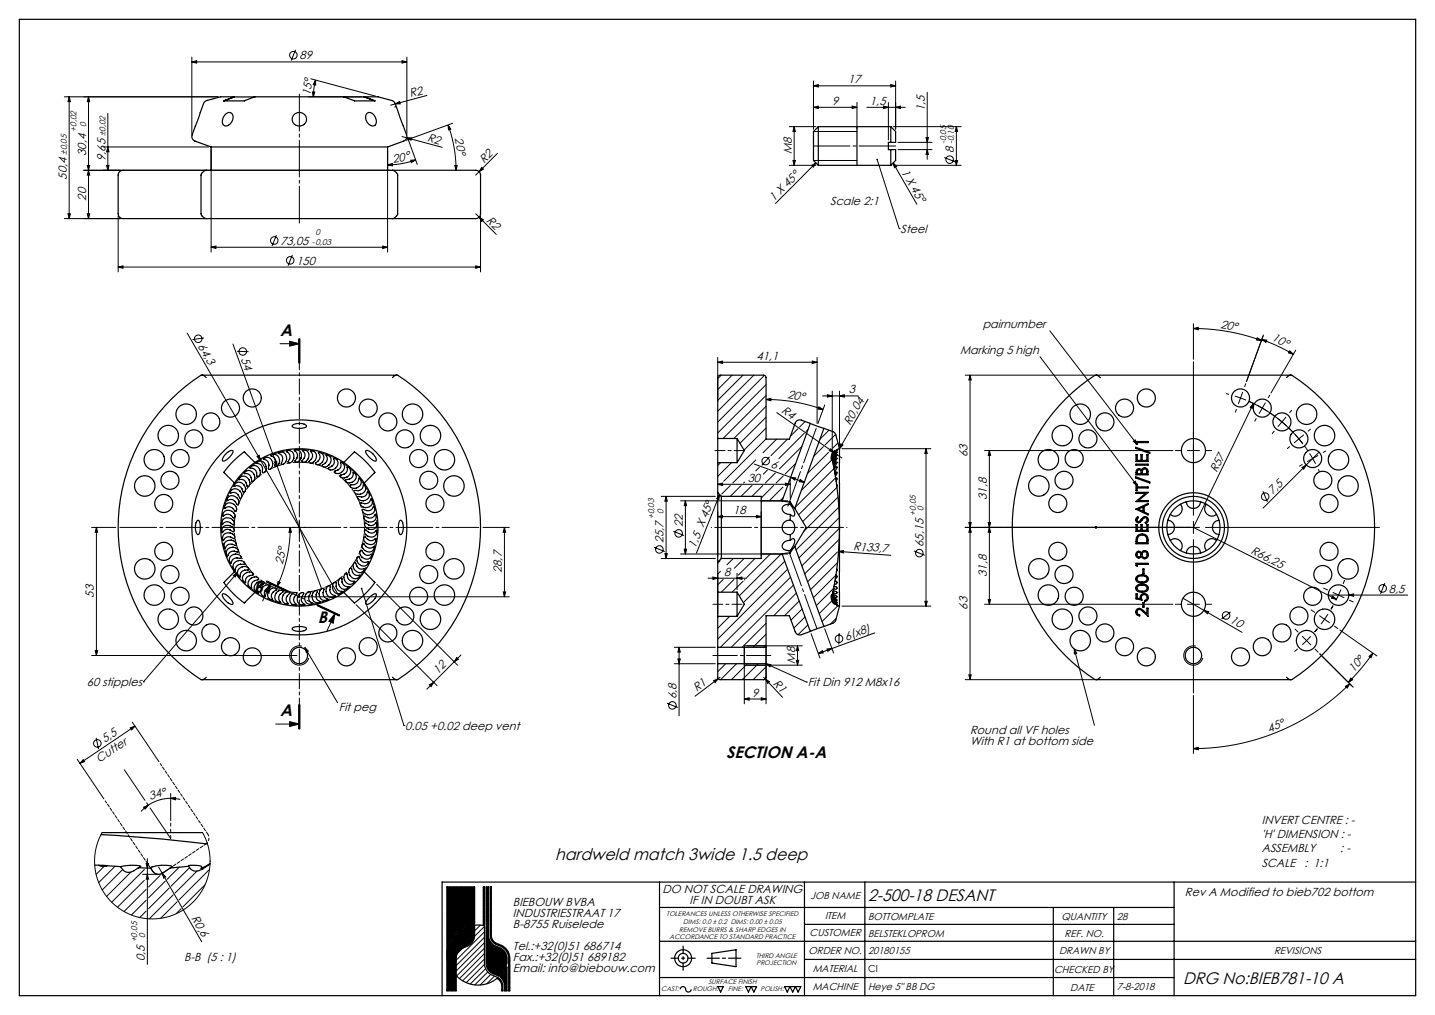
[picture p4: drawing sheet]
<svg xmlns="http://www.w3.org/2000/svg" width="594mm" height="420mm" viewBox="0 0 594 420" stroke-linecap="round" stroke-linejoin="round" font-family="sans-serif">
<defs><g id="words">
<g font-size="6.9">
<text x="115.9" y="139">A</text>
<text x="104.9" y="245.5">B</text>
<text x="131.5" y="257.9">B</text>
<text x="115.9" y="296.4">A</text>
<text x="300.6" y="313.5">SECTION A-A</text>
<text x="229.8" y="356">hardweld match 3wide 1.5 deep</text>
<text x="359.3" y="372.7">2-500-18 DESANT</text>
<text x="489.8" y="407.3">DRG No:BIEB781-10 A</text>
</g>
<g font-size="4.8">
<text x="124" y="24.6">89</text>
<text x="351.1" y="34.5">17</text>
<text x="128.5" y="39.9" transform="rotate(-83 128.5 39.9)">15°</text>
<text x="170" y="40.3" transform="rotate(-15 170 40.3)">R2</text>
<text x="344.4" y="43.4">9</text>
<text x="360.1" y="43.4">1,5</text>
<text x="382.8" y="46" transform="rotate(-90 382.8 46)">1,5</text>
<text x="176.6" y="58.3" transform="rotate(15 176.6 58.3)">R2</text>
<text x="188.3" y="57.3" transform="rotate(80 188.3 57.3)">20°</text>
<text x="35.6" y="64.5" transform="rotate(-90 35.6 64.5)">30,4</text>
<text x="327.7" y="63.8" transform="rotate(-90 327.7 63.8)">M8</text>
<text x="394.8" y="63.5" transform="rotate(-90 394.8 63.5)">8</text>
<text x="43.6" y="66.7" transform="rotate(-90 43.6 66.7)">9,65</text>
<text x="162.7" y="67.3" transform="rotate(-10 162.7 67.3)">20°</text>
<text x="200.4" y="67.7" transform="rotate(-45 200.4 67.7)">R2</text>
<text x="372.9" y="71" transform="rotate(60 372.9 71)">1 X 45°</text>
<text x="27.6" y="74.4" transform="rotate(-90 27.6 74.4)">50,4</text>
<text x="35.6" y="83" transform="rotate(-90 35.6 83)">20</text>
<text x="320.3" y="83.5" transform="rotate(-45 320.3 83.5)">1 X 45°</text>
<text x="343.6" y="84.8">Scale 2:1</text>
<text x="201.2" y="91.5" transform="rotate(45 201.2 91.5)">R2</text>
<text x="116.1" y="101.3">73,05</text>
<text x="372.7" y="96.3">Steel</text>
<text x="122.7" y="109.5">150</text>
<text x="406.8" y="135.8">pairnumber</text>
<text x="505" y="135.6" transform="rotate(10 505 135.6)">20°</text>
<text x="81.8" y="143.3" transform="rotate(60 81.8 143.3)">64,3</text>
<text x="526.2" y="140.9" transform="rotate(25 526.2 140.9)">10°</text>
<text x="99.7" y="148.4" transform="rotate(70 99.7 148.4)">54</text>
<text x="313.1" y="148.9">41,1</text>
<text x="397.4" y="146.6">Marking 5 high</text>
<text x="325.8" y="164.7" transform="rotate(10 325.8 164.7)">20°</text>
<text x="351.4" y="162.8">3</text>
<text x="323.2" y="170.7" transform="rotate(35 323.2 170.7)">R4</text>
<text x="351.9" y="176.1" transform="rotate(-60 351.9 176.1)">R0,04</text>
<text x="400.5" y="189.3" transform="rotate(-90 400.5 189.3)">63</text>
<text x="318.8" y="193.3" transform="rotate(20 318.8 193.3)">6</text>
<text x="503.7" y="195.9" transform="rotate(-64 503.7 195.9)">R57</text>
<text x="309.5" y="199.4">30</text>
<text x="408.5" y="206.9" transform="rotate(-90 408.5 206.9)">31,8</text>
<text x="526.7" y="204.9" transform="rotate(-45 526.7 204.9)">7,5</text>
<text x="303.5" y="212.8">18</text>
<text x="282.7" y="218.2" transform="rotate(-90 282.7 218.2)">22</text>
<text x="274.7" y="224.8" transform="rotate(-90 274.7 224.8)">25,7</text>
<text x="287.9" y="227" transform="rotate(-68 287.9 227)">1,5 X 45°</text>
<text x="353.1" y="227.6" transform="rotate(4 353.1 227.6)">R133,7</text>
<text x="382.2" y="226.3" transform="rotate(-90 382.2 226.3)">65,15</text>
<text x="117" y="234" transform="rotate(-78 117 234)">25°</text>
<text x="517.5" y="228.9" transform="rotate(27 517.5 228.9)">R66,25</text>
<text x="207.8" y="237.1" transform="rotate(-90 207.8 237.1)">28,7</text>
<text x="299.8" y="238.2">8</text>
<text x="408.5" y="238.7" transform="rotate(-90 408.5 238.7)">31,8</text>
<text x="574.9" y="245.2">8,5</text>
<text x="38.9" y="247.3" transform="rotate(-90 38.9 247.3)">53</text>
<text x="400.5" y="252.3" transform="rotate(-90 400.5 252.3)">63</text>
<text x="508.8" y="257.5" transform="rotate(30 508.8 257.5)">10</text>
<text x="350.3" y="265.1" transform="rotate(-20 350.3 265.1)">6(x8)</text>
<text x="329.1" y="274.7" transform="rotate(-90 329.1 274.7)">M8</text>
<text x="181.2" y="279.2" transform="rotate(-45 181.2 279.2)">12</text>
<text x="560.4" y="278.6" transform="rotate(-50 560.4 278.6)">10°</text>
<text x="35.9" y="283.9">60 stipples</text>
<text x="288.4" y="286.4" transform="rotate(-37 288.4 286.4)">R1</text>
<text x="319.8" y="282.9" transform="rotate(47 319.8 282.9)">R1</text>
<text x="334.4" y="283.9">Fit Din 912 M8x16</text>
<text x="280.1" y="289.3" transform="rotate(-90 280.1 289.3)">6,8</text>
<text x="311.3" y="288.2">9</text>
<text x="140.3" y="294.2">Fit peg</text>
<text x="167.7" y="302">0.05 +0.02 deep vent</text>
<text x="401.5" y="303.6">Round all VF holes</text>
<text x="525.4" y="303.2" transform="rotate(-23 525.4 303.2)">45°</text>
<text x="43.4" y="307.6" transform="rotate(-34 43.4 307.6)">5,5</text>
<text x="401.5" y="308.2">With R1 at bottom side</text>
<text x="41.1" y="315.9" transform="rotate(-34 41.1 315.9)">Cutter</text>
<text x="62.1" y="331.1" transform="rotate(-17 62.1 331.1)">34°</text>
<text x="522.3" y="340.9">INVERT CENTRE : -</text>
<text x="522.3" y="346.7">'H' DIMENSION : -</text>
<text x="522.3" y="352.4">ASSEMBLY</text>
<text x="554.8" y="352.4">: -</text>
<text x="522.3" y="358.6">SCALE</text>
<text x="540" y="358.6">: 1:1</text>
<text x="274.2" y="369.6">DO NOT SCALE DRAWING</text>
<text x="490.5" y="370.9">Rev A Modified to bieb702 bottom</text>
<text x="212.3" y="374.9">BIEBOUW BVBA</text>
<text x="285.5" y="374.1">IF IN DOUBT ASK</text>
<text x="79.1" y="380" transform="rotate(60 79.1 380)">R0,6</text>
<text x="212.3" y="379.5">INDUSTRIESTRAAT 17</text>
<text x="212.3" y="384">B-8755 Ruiselede</text>
<text x="212.3" y="393">Tel.:+32(0)51 686714</text>
<text x="60" y="397.7" transform="rotate(-90 60 397.7)">0,5</text>
<text x="76.3" y="397.6">B-B (5 : 1)</text>
<text x="212.3" y="397.6">Fax.:+32(0)51 689182</text>
<text x="212.3" y="402.1">Email: info@biebouw.com</text>
</g>
<g font-size="4.1">
<text x="335.4" y="372">JOB NAME</text>
<text x="341.5" y="380.4">ITEM</text>
<text x="359.3" y="380.7">BOTTOMPLATE</text>
<text x="439.4" y="380.8">QUANTITY</text>
<text x="462.4" y="380.8">28</text>
<text x="335.1" y="387.3">CUSTOMER</text>
<text x="359.3" y="387.6">BELSTEKLOPROM</text>
<text x="440.7" y="387.6">REF. NO.</text>
<text x="334.7" y="394.8">ORDER NO.</text>
<text x="359.3" y="394.7">20180155</text>
<text x="438.4" y="394.7">DRAWN BY</text>
<text x="527.4" y="394.7">REVISIONS</text>
<text x="336.4" y="402.4">MATERIAL</text>
<text x="436.3" y="402.6">CHECKED BY</text>
<text x="336.4" y="409.9">MACHINE</text>
<text x="359.3" y="409.8">Heye 5&quot; BB DG</text>
<text x="443" y="409.9">DATE</text>
<text x="462.3" y="409.9">7-8-2018</text>
</g>
<text font-size="4" x="359.3" y="402.4">CI</text>
<g font-size="3.5">
<text x="35.6" y="52.5" transform="rotate(-90 35.6 52.5)">0</text>
<text x="31.7" y="54.5" transform="rotate(-90 31.7 54.5)">+0,02</text>
<text x="43.6" y="56.4" transform="rotate(-90 43.6 56.4)">±0,02</text>
<text x="391.6" y="59.6" transform="rotate(-90 391.6 59.6)">-0,05</text>
<text x="394.9" y="59.6" transform="rotate(-90 394.9 59.6)">-0,10</text>
<text x="27.6" y="64.1" transform="rotate(-90 27.6 64.1)">±0,05</text>
<text x="129" y="101.3">-0,03</text>
<text x="130.6" y="97.4">0</text>
<text x="270.8" y="214.9" transform="rotate(-90 270.8 214.9)">+0,03</text>
<text x="274.7" y="212.9" transform="rotate(-90 274.7 212.9)">0</text>
<text x="379.1" y="213.4" transform="rotate(-90 379.1 213.4)">+0,05</text>
<text x="382.3" y="211.4" transform="rotate(-90 382.3 211.4)">0</text>
<text x="56.8" y="390" transform="rotate(-90 56.8 390)">+0,05</text>
<text x="60" y="388" transform="rotate(-90 60 388)">0</text>
</g>
<g font-size="2.8">
<text x="276" y="379.1">TOLERANCES UNLESS OTHERWISE SPECIFIED</text>
<text x="282.8" y="382.1">DIMS: 0.0 ± 0.2 DIMS: 0.00 ± 0.05</text>
<text x="277.2" y="388.5">ACCORDANCE TO STANDARD PRACTICE</text>
<text x="281.2" y="385.5">REMOVE BURRS &amp; SHARP EDGES IN</text>
<text x="313" y="396.5">THIRD ANGLE</text>
<text x="313.2" y="399.5">PROJECTION</text>
<text x="293.3" y="407.4">SURFACE FINISH</text>
<text x="273.7" y="410.3">CAST:</text>
<text x="286.8" y="410.3">ROUGH:</text>
<text x="301.5" y="410.3">FINE:</text>
<text x="314.8" y="410.3">POLISH:</text>
</g>
</g></defs>
<g fill="none" stroke="#000" stroke-width=".41">
<path d="M79.4 25.6l2-.5v1zM79.4 23.6v31.9M79.4 25.6h89M122.3 20.6l-1.7 4.5M128.7 32.6l26.8 7.2M129.3 38l1 .1-.6 2zM130.6 33.1l.1 2.1-1-.2zM130.6 33.1l-.7 3.9-.2 3.1M166.4 25.1l2 .5-2 .5zM168.4 23.6v31.9M176.7 39.5l-15 4M336.7 35.5l2-.5v1z"/>
<path d="M336.7 33.5v19.9M336.7 35.5h34M368.7 35l2 .5-2 .5zM370.7 33.5v19.9M383.8 38.2v27.7M26.6 40.1h63.7M28.6 40.1l.5 2h-1zM28.6 40.1v50.4M36.6 40.1l.5 2h-1zM36.6 40.1v50.4M44.6 46.9v23.6M127.7 40.1h22.1"/>
<path d="M163.6 43l1.8-1 .3 1zM163.7 43.8l-.3 .7M166.4 56.5l16.7 4.5M168.3 57l2.1 .1-.3 .9zM168.6 56.8l4.1 11.2M185.5 51.7l1.1 1.7-1 .4zM185.5 51.7a54.8 54.8 0 0 1 3.3 18.8M187.4 51l-19.4 7M326.7 52.4h11M328.7 52.4v16M328.7 52.4l.5 2h-1zM336.7 54.4h18"/>
<path d="M336.7 44.4l2-.5v1zM336.7 44.4h18M352.7 43.9l2 .5-2 .5zM354.7 42.4v11M358.8 44.4h15.9M365.7 43.9l2 .5-2 .5zM367.7 42.4v15.5M369.7 52.4h28.2M370.7 44.4l2-.5v1zM371.7 58.9h14.1M383.3 56.9h1l-.5 2zM395.9 52.4v16"/>
<path d="M395.9 52.4l.5 2h-1zM34.6 70.5h126.8M36.1 68.5h1l-.5 2zM36.6 70.5l.5 2h-1zM42.6 60.8h43.8M44.1 68.5h1l-.5 2zM44.6 60.8l.5 2h-1zM87.4 61.8v42.5M160.4 61.8v42.5M160.4 68.2l2-.5 .1 1zM170 66.3l2.1-.1-1.8 1.1zM172.1 66.2l-5.8 1.5-5.9 .5"/>
<path d="M188.2 68.5h1l-.4 2zM199.4 69.3l.7 .7-1.8 1zM205.9 63.5l-9 9M326.7 68.4h11M328.2 66.4h1l-.5 2zM336 68.5l1.7-1.1-1 1.8zM336.7 66.4h18M337.7 67.4l-16.7 16.8M363.1 66l9.1 28.6M369.7 67.4l1.4 1.5-.8 .5zM369.7 67.4l9.8 17.1M369.7 68.4h28.2"/>
<path d="M371.7 61.9h14.1M383.8 61.9l.5 2h-1zM390.9 65.2l4.4 1.8M395.4 66.4h1l-.5 2zM26.6 90.5h23.3M28.1 88.5h1l-.5 2zM36.1 88.5h1l-.5 2zM48.9 89.5v23M114.4 97.3l-1.8 4.5M196.9 88.5l8.5 8.5M198.3 89.9l1.8 1-.7 .7zM198.9 89.5v23"/>
<path d="M372.2 94.6h.1M48.9 110.5l2-.5v1zM48.9 110.5h150M87.4 102.3l2-.5v1zM87.4 102.3h73M121 105.5l-1.8 4.5M158.4 101.8l2 .5-2 .5zM196.9 110l2 .5-2 .5zM77.5 137.8l62.5 108.3M84.4 139.8l-4.7 .7M434.6 136.9l36.1 47M494 133.9v14.8"/>
<path d="M494 135.9l2-.4v1zM494 135.9a82.3 82.3 0 0 1 28.2 5M520.4 139.8l1.8 1.1-2.1-.2zM523 138.6l-7 19.3M96.4 142.4l36.7 101.2M98.1 145.4l4.8 .1M115.9 142.2h8M119.9 141.2l4 1-4 1zM123.7 140.2v10zM123.9 140.2v10M124.2 140.2v10M297.1 149.9l2-.5v1z"/>
<path d="M297.1 147.9v18.2M297.1 149.9h41.1M298.6 155.2l-1.5 1.5M303.1 155.2l-6 6M307.5 155.2l-10.4 10.5M312 155.2l-14.9 15M316.5 155.3l-19.4 19.4M317.1 159.2l-20 20M336.2 149.4l2 .5-2 .5zM338.2 147.9v27.3M399.5 155.2h53.3M401.5 155.2v126"/>
<path d="M401.5 155.2l.5 2h-1zM430.5 147.6l40.2 53.4M494 149.7v63.5M515.6 158.8l-.4 1.2M522.3 140.5l2 .2-.3 1zM522.3 140.5l6.1 2.5 7 3.6M533.9 145.2l1.5 1.4-2-.6zM536.4 144.9l-10.3 17.7M317.1 163.6l-17.8 17.8M317.1 168.1l-13.3 13.3M317.1 172.6l-10.8 10.8M317.1 177.1l-9.1 9.1"/>
<path d="M317.1 165.3l2-.5v1zM317.1 165.3a69 69 0 0 1 23.6 4.2M321.5 170.7l27 18.8M330.3 177.4l-3.1 3.1M332.9 179.3l-10.5 10.5M333.3 174.4l-2.3 2.3M334.5 177.7l-.9 .9M339 168.3l1.7 1.2-2.1-.2zM340.5 163.8h14.7M341.4 167.6l-2.8 7.7M342.5 163.3l2 .5-2 .5zM343.1 178l-3.7 3.7"/>
<path d="M344.5 161.8v26.7M345.9 179.7l-4.3 4.4M347.5 163.8l2-.5v1zM347.5 161.8v22.9M359.3 165.2l-11.8 20.4M507.5 162.9l1.2 .3M511.1 163.9l4.7 1.7M511.8 169.4l-.4 1.2M514.4 162.3l-1.8 4.7M516.9 166.1l1.2 .5M517 166.1a57 57 0 0 1 22.4 17.6M518.1 166.6l1.1 .5"/>
<path d="M518.9 166.9l-.5 2.1-.9-.5zM518.9 166.9l-24.9 51.3 59.2 29.8M520 173.2l-.6 1.1M520.3 167.7l4.3 2.5M523.8 166.7l-2.5 4.3M525.6 163.5l-.6 1M525.6 170.8l1.1 .7M526.7 171.6l1 .7M527.4 178.4l-.8 1M528.7 173l3.8 3.2M532.2 172.7l-3.2 3.8M533.4 177l.9 .9"/>
<path d="M534.3 178l.9 .9M534.7 169.8l-.8 .9M536 179.7l3.2 3.9M539.6 180l-3.8 3.2M542.5 177.6l-1 .8M106.4 188.9l.9-.5 .5 2zM113.6 191.2l.9-.4 .2 2.1zM298.3 191.4l-1.2 1.2M302.8 191.4l-5.7 5.7M308.2 199.5l-.4 .4M308.2 195l-4.9 4.9M312.2 192l20.7 7.6"/>
<path d="M312.8 190.4l-4.4 4.4M314.4 193.3l-1.6 1.5M317.1 181.6l-17.5 17.5M317.6 194.5l-1.6 1.7M318.5 189l-3.2 3.6M320.9 195.7l-4.1 4.2M321.5 181.7l-5.7 5.7M324.2 196.9l-2.9 3M325.1 199.9l2 .5-2 .5zM326 181.7l-6.9 6.9M326.8 198.8l-.3 .3M327.1 198.4v7.8"/>
<path d="M327.3 197.5l2 .2-.3 1zM329.4 191.8l-4.4 4.3M331.2 198.4l1.7 1.2-2-.3zM331.9 184.7l-9.3 9.3M340.8 184.8l-4 4M342.9 187.2l-8.6 8.7M343.9 185.7l1.3 1.6-1.9-.8zM344.3 190.4l-12.6 12.5M345.2 187.3l-.7 1.7M345.3 193.9l-16.2 16.1M345.9 197.7l-15.3 15.3M346.9 183.3l-2.2 2.1"/>
<path d="M347.5 185.6v.1M348.1 183.7l.8 .5-1.4 1.4zM348.5 185.7h36.8M383.3 185.7v65.1M383.3 185.7l.5 2h-1zM407.5 186.4h78M409.5 186.4v63.6M409.5 186.4l.5 2h-1zM469.1 182.6l.8-.6 .8 1.9zM469.1 199.7l.8-.6 .8 1.9zM486.5 186.4h2.5M491.5 186.4h5"/>
<path d="M499 186.4h2.5M533.8 184.8l-.9 .8M538.9 193.5l1.8-1.1-1 1.8zM539 192.2l-1 .7M540 184.5l1.4 2.1M542.1 187.6l2.5 4.3M545.5 188.5l-4.3 2.5M545.7 194.2l.5 1.1M546 187.1l-23.2 23.2M548.8 186.6l-1.1 .6M37.9 218.2h10M39.9 218.2l.5 2h-1z"/>
<path d="M39.9 218.2v53M120.1 218.2l.5 2.1-1-.1zM120.1 218.2a57.8 57.8 0 0 1-5.4 24.5M121.4 218.2h5M123.9 215.7v5M199.9 218.2h10.9M208.8 218.2l.5 2h-1zM208.8 218.2v28.7M273.7 205.4h22.4M275.7 205.4l.5 2h-1zM275.7 205.4v25.7M278.7 219.8l4.5 1.8"/>
<path d="M281.7 207.2h44.4M283.7 207.2l.5 2h-1zM283.7 207.2v22M297.1 213.8l2-.5v1zM297.1 211.8v18.3M297.1 213.8h18M297.1 200.4l2-.5v1zM297.1 200.4h30M297.8 204.6l-.2 2.1-.9-.4zM297.8 204.6l-9.5 24.3M302.3 200.9l-3.6 3.6M306.8 200.9l-4.5 4.5"/>
<path d="M311.3 200.9l-4.5 4.5M313.1 213.3l2 .5-2 .5zM315.1 211.8v18.3M315.8 200.9l-4.5 4.5M320.3 200.9l-5.2 5.2M324.1 201.6l-5.7 5.6M324.2 205.9l-1.3 1.3M346.5 201.6l-14.2 14.2M346.9 205.7l-14.2 14.1M347.2 209.8l-17.7 17.8M347.4 214.1l-16.7 16.8M347.5 218.6l-15.6 15.5"/>
<path d="M401 216.2h1l-.5 2zM401.5 218.2l.5 2h-1zM409 216.2h1l-.5 2zM409.5 218.2l.5 2h-1zM453.3 217.9l.7 .7M453.7 217.7v1M454 217.9l-.7 .7M494 215.7v5M496.5 218.2h-97M499 218.2h72M522.8 203.3l1.8 4.4M96.6 238.1l1.7-1.1-1 1.8z"/>
<path d="M98.3 237l-38.9 45.2M270.7 226.5l4.5 1.7M273.7 231.1h22.4M275.2 229.1h1l-.5 2zM281.7 229.2h44.4M283.2 227.2h1l-.5 2zM293.1 239.3h16M295.1 238.8l2 .5-2 .5zM297.1 237.3v16.7M298.1 232l-1 1M298.2 236.4l-1.1 1.1M299.4 239.8l-2.3 2.2"/>
<path d="M303.5 231.1l-2.6 2.6M303.9 239.8l-5.3 5.2M305.1 239.3l2-.5v1zM305.1 237.3v6.7M308 231.1l-4 4.1M308.3 239.8l-.2 .2M312.5 231.1l-6.9 6.9M318.9 229.2l-9.8 9.8M323.3 229.2l-17.3 17.4M324.8 232.2l-17.1 17.2M326 235.5l-28.9 29M327.2 238.8l-29 29"/>
<path d="M346 238l-9.3 9.3M346.6 228.4l-12.3 12.3M346.7 232.8l-11.2 11.2M347.1 228.2l2.1-.4-.1 1zM347.1 228.2l21.6 1.6M347.4 223.1l-14.3 14.3M378.3 228l4.5 1.8M494 223.2v63.6M556.6 240l-.6 1.6M110.2 240.8l9 4.2M110.3 240.6l9.1 4.2M110.4 240.4l9.1 4.2"/>
<path d="M112.1 241.4l-.8 4.1-1.8-.9zM112.1 241.4l-3.4 7.3M115.1 240.6l.9 .4-1.3 1.7zM123.4 246.9h1M123.6 246.6l.7 .7M123.9 246.4v1M124.3 246.6l-.7 .7M124.9 246.9h85.9M131.4 250.7l9 4.2M131.5 250.5l9 4.2M131.6 250.2l9 4.3M138.7 253.8l-.8 4.1-1.8-.9z"/>
<path d="M138.7 253.8l-3.4 7.3M147.4 250.2l33.5 33.5M149.7 243.5l17.5 56.8M155.9 241.7l33.5 33.6M208.3 244.9h1l-.5 2zM297.5 255l-.4 .5M302 255l-4.9 5M307.6 240.5l-4.5 4.5M317.1 257.9l-9.9 9.9M328.4 242.1l-25.7 25.7M329.6 245.4l-9.3 9.4M330.8 248.7l-6 6.1"/>
<path d="M332 252l-4.6 4.6M333.2 255.3l-4.6 4.6M334.4 258.6l-4 4M344.4 248.6l-5.3 5.3M345.1 243.4l-7.2 7.2M346.2 255.8l-2.5 2.5M346.9 250.6l-6.6 6.6M348.5 250.8h36.8M382.8 248.8h1l-.5 2zM407.5 250h78M409 248h1l-.5 2zM486.5 250h2.5"/>
<path d="M489.7 247.5l8.6 5M491.5 250h5M498.3 252.5l2 .6-.5 .9zM498.3 252.5l15.9 9.2M499 250h2.5M509.4 253.2l-3.8 3M542.7 252.4l1.5 1M546.2 254.8l4.1 2.9M547.9 243.4l1.6 .7M549.7 254.2l-2.9 4.1M549.8 246.2h32.9M551.6 246.7l1.6 1.3-2-.5z"/>
<path d="M551.8 250.7l-.9 1.5M551.8 245.2l4.5 2.1M551.9 250.5l-.9 1.5M552.4 259.1l1.4 1M555.1 244l-2.2 4.5M558.3 246.2l2-.5v1zM558.6 248.4l1.6 .7M573.2 241.3l-1.7 4.4M37.9 271.2h85M39.4 269.2h1l-.5 2zM124.9 267.4a4 4 0 0 0-4.9 2.8 4 4 0 0 0 2.9 4.9 4 4 0 0 0 4.9-2.8M126.2 268l1.4 1.4-.8 .5z"/>
<path d="M126.2 268l13.5 22.8M189.1 272.1l.7 .7-1.8 1zM190.8 271l-14.1 14.2M279.1 267.8h17M279.1 274.6h17M280.6 272.6h1l-.5 2zM281.1 267.8v28.4M281.1 267.8l.5 2h-1zM300.4 274.6l-3.3 3.3M304.9 274.6l-6.6 6.6M308.1 268.2v23M309.4 274.6l-6.6 6.6"/>
<path d="M313.9 274.6l-6.6 6.6M317.1 274.6l2 .4-.4 .9zM317.1 274.6l16.7 7.6M317.1 268.2v23M317.1 262.4l-5.4 5.4M317.1 266.9l-.9 .9M317.1 275.9l-5.3 5.3M329.6 273.2h1l-.5 2zM330.1 267.2v8M330.1 267.2l.5 2h-1zM332.1 267.2h-24M332.1 275.2h-24"/>
<path d="M335.7 262.2l3.7 10.1M338.7 270.4l1.7-1.2 .4 1zM341.4 260.2l3.6 10M342.3 268.6l2.1-.3-1.7 1.2zM347.4 261.9l-.2 4.8M362.1 261.9l-23.4 8.5M401 279.2h1l-.5 2zM444.7 268.6l1 1.8-1 .2zM444.7 268.6l8.3 31.5M495 267.4a4 4 0 0 0-4.9 2.8 4 4 0 0 0 2.9 4.9 4 4 0 0 0 4.9-2.8M536.1 260.3l1.2 1.3M537.2 268.5l-1.4 1.1"/>
<path d="M539.1 263.3l3.5 3.6M542.6 263.3l-3.6 3.5M544.4 268.6l1.2 1.3M545.3 260.2l-1.2 1.4M545.4 260.1l-1.2 1.3M546.3 270.6l13.8 13.8M554.6 260.7l15.3 10.7M566.7 271.6l1.6-1.3-.8 1.9zM568.3 270.3l-4.4 5.7-5.8 6.4M54.8 298.8l11 16.4M59.4 282.2h.1M114.1 299.6h9.8"/>
<path d="M119.9 298.6l4 1-4 1zM123.7 291.6v10M123.9 291.6v10M124.2 291.6v10M177.7 283.4l1.8-1.1-1 1.8zM276.1 291l4.4 1.8M295.4 281.7l1.9-.9-1.3 1.6zM298.1 280.2l-10.4 7.9M308.1 289.2l2-.5v1zM308.1 289.2h9M315.1 288.7l2 .5-2 .5zM316.1 280.2l7.8 8.3"/>
<path d="M316.8 281l1.7 1.1-.7 .7zM333.8 282.2h.1M399.5 281.2h53.3M494 287.8v24M556.9 284l1.8-1-1.1 1.7zM558.7 283a91.5 91.5 0 0 1-64.7 26.8M559.2 280.6l.7 .7-1.8 1.1zM32 314.2l11 16.4M34.5 314.3l.5 .9-1.9 .7zM39.8 305.3l1 4.7M53.9 301.2l2-.7-1.4 1.5zM55.9 300.5l-22.8 15.4"/>
<path d="M167.2 300.3h.1M494 309.8l2-.6v1zM59.5 334l1.9-.8-1.3 1.6zM61.4 333.2l-3 2.6M70.7 330.3l2-.3-.1 1zM70.7 330.3a16.6 16.6 0 0 0-9.3 2.9M70.7 330.3l3.9 .5M70.7 328.3v11.3M42.3 344.5l-2.4 5.8-.6 3-.2 3.2 .9 6.2 2.4 5.6 3.7 4.9 2.5 2.2 2.6 1.7 5.7 2.3 6.2 .8 6-.7 3.1-1.1 2.8-1.3 2.7-1.9 2.3-2 3.7-4.8 2.4-5.8 .9-6.1-.8-6.2-2.3-5.8M43.1 358.5l-3.3 3.3M47.6 358.5l-6.7 6.7M50.8 359.8l-8.5 8.4"/>
<path d="M59.8 359.8l-13.6 13.5M60.5 357.3h1l-.5 2zM61 355.3v43.7M65.7 358.8l17.8 30.9M74.2 358.8l-4.5 4.5M78.5 359l-7.7 7.7M86.7 359.8l-12.6 12.6M54.2 360.8l-10.1 10.1M59 361.8h5.7M59.7 364.3l-11.1 11.1M60.5 368l-9.1 9.2M60.5 372.5l-6.1 6.1"/>
<path d="M60.5 377l-2.7 2.7M61 361.8l.5 2h-1zM66.2 362.3l-4.7 4.7M67.1 361.4h.1M67.2 361.4l1.4 1.5-.9 .5zM68.4 364.6l-6.9 6.9M69.5 363.5l-.3 .4M70.1 367.4l-8.6 8.6M71.7 370.3l-9.9 9.9M73.4 373.1l-6.9 6.9M75 376l-2.2 2.1M81.6 360.4l-9.2 9.2"/>
<path d="M84.9 366.1l-9.2 9.1M185.5 367l-.5 .5M186 367l-1 1M186.6 367l-1.6 1.6M187.1 367l-2.1 2.1M187.7 367l-2.7 2.7M188.3 367l-3.3 3.3M188.8 367l-3.8 3.8M189.4 367l-4.4 4.4M189.9 367l-4.9 4.9M190.5 367l-5.5 5.5M191.1 367l-6.1 6.1"/>
<path d="M191.6 367l-6.6 6.6M192.2 367l-7.2 7.2M192.8 367l-7.8 7.8M193.3 367l-8.3 8.3M193.9 367l-8.9 8.9M194.4 367l-9.4 9.4M195 367l-10 10M195.6 367l-10.6 10.6M196.1 367l-11.1 11.1M196.5 374l-11.5 11.4M196.5 376.2l-11.5 11.5M196.5 378.4l-6.9 6.9"/>
<path d="M196.5 367.2l-11.5 11.5M196.5 367.8l-11.5 11.4M196.5 368.3l-11.5 11.5M196.5 368.9l-11.5 11.5M196.5 369.5l-11.5 11.4M196.5 370l-11.5 11.5M196.5 370.6l-11.5 11.5M196.5 371.1l-11.5 11.5M196.5 371.7l-11.5 11.5M196.5 372.3l-11.5 11.4M196.5 372.8l-11.5 11.5M196.5 373.4l-11.5 11.5"/>
<path d="M196.5 374.5l-11.5 11.5M196.5 375.1l-11.5 11.4M196.5 375.6l-11.5 11.5M196.5 376.8l-11.5 11.4M196.5 377.3l-11.5 11.5M196.5 377.9l-11.5 11.4M196.5 379l-5 5M196.5 379.6l-3.9 3.8M200.5 369.9l-.4 .5M200.5 372.1l-.4 .5M200.5 374.4l-.4 .5M200.5 376.6l-.4 .5"/>
<path d="M200.5 378.9l-.4 .4M200.5 367.6l-.4 .5M201.7 367l-.5 .5M202.2 368.2l-1 1M202.2 370.5l-1 .9M202.2 372.7l-1 1M202.2 375l-1 .9M202.2 377.2l-1 1M202.2 379.4l-1 1M202.2 367.1l-1 1M202.2 367.7l-1 .9M202.2 368.8l-1 .9"/>
<path d="M202.2 369.3l-1 1M202.2 369.9l-1 1M202.2 371l-1 1M202.2 371.6l-1 .9M202.2 372.1l-1 1M202.2 373.3l-1 .9M202.2 373.8l-1 1M202.2 374.4l-1 .9M202.2 375.5l-1 1M202.2 376.1l-1 .9M202.2 376.6l-1 1M202.2 377.8l-1 .9"/>
<path d="M202.2 378.3l-1 1M202.2 378.9l-1 .9M203.4 367l-.5 .5M203.4 369.3l-.5 .4M203.4 371.5l-.5 .5M203.4 373.8l-.5 .4M203.4 376l-.5 .5M203.4 378.2l-.5 .5M185 395h.1M185 395.5h.1M185 394.4h.1M185 396.1h.1"/>
<path d="M185.1 396.6h-.1M185.1 393.8h-.1M185.1 397.1l-.1 .1M185.2 393.1l-.2 .2M185.2 397.5l-.2 .3M185.3 392.4l-.3 .3M185.3 398l-.3 .3M185.4 398.5l-.4 .4M185.5 391.7l-.5 .5M185.5 398.9l-.5 .6M185.7 399.3l-.7 .7M185.8 390.8l-.8 .8"/>
<path d="M185.8 399.7l-.8 .9M186.1 389.9l-1.1 1.1M186.7 388.7l-1.7 1.8M188 386.9l-3 3M188.8 396.8l-2.6 2.6M188.8 397.9l-2.3 2.3M188.8 398.4l-2.1 2.2M188.8 399l-1.9 1.9M188.8 396.2l-2.7 2.8M189 395.5l-3.1 3M191.5 384.6l-4.2 4.2M192.7 383.9l-6.1 6.1"/>
<path d="M193.6 383.5l-7.4 7.4M194.5 383.3l-8.5 8.5M195.2 383.1l-9.4 9.4M195.9 382.9l-10.3 10.3M196.1 388.9l-2.6 2.6M196.4 388.1l-3.8 3.8M196.5 380.7l-2.1 2.1M196.5 380.1l-3 2.9M196.5 381.2l-1.4 1.4M196.5 381.8l-.7 .7M196.5 383.5l-11 11M196.5 384.1l-11 10.9"/>
<path d="M196.5 384.6l-11 11M196.5 385.7l-10.9 10.9M196.5 386.3l-10.9 10.8M196.5 386.9l-10.8 10.7M196.6 382.8l-11 11M198.8 382.8l-13.3 13.3M200.5 381.1l-.4 .5M200.5 383.4l-14.7 14.7M200.5 385.6l-14.1 14.2M200.5 387.9l-13.4 13.4M200.5 390.1l-12.5 12.6M200.5 392.3l-11.5 11.6"/>
<path d="M200.5 394.6l-10.3 10.3M200.5 396.8l-9 9M200.6 399.1l-7.6 7.5M201.7 383.3l-.5 .5M202.1 383.5l-.9 .8M202.2 381.7l-1 .9M202.2 383.9l-1 1M202.2 386.2l-1 .9M202.2 380l-1 1M202.2 380.6l-1 .9M202.2 381.1l-1 1M202.2 382.3l-.6 .5"/>
<path d="M202.2 382.8l-.2 .2M202.2 384.5l-1 1M202.2 385.1l-1 .9M202.2 385.6l-1 1M202.2 386.7l-1 1M202.2 387.3l-1 1M202.3 387.8l-1.1 1M202.4 388.3l-1.2 1.1M202.5 388.7l-1.3 1.2M202.7 389.1l-1.5 1.4M202.8 389.5l-1.6 1.6M203.1 389.8l-1.9 1.8"/>
<path d="M203.3 390.1l-2.1 2.1M203.4 380.5l-.5 .5M203.4 382.7l-.5 .5M203.4 385l-.5 .5M203.4 387.2l-.4 .5M203.6 390.4l-2.4 2.3M203.9 390.7l-2.7 2.6M203.9 388.9l-.3 .4M204.2 390.9l-3 3M204.5 391.2l-3.3 3.2M204.9 391.4l-3.7 3.6M205 390.1l-.3 .3"/>
<path d="M205.3 391.5l-4.1 4.1M205.7 391.7l-4.5 4.4M206.1 391.9l-4.9 4.8M206.5 392l-5.3 5.2M206.6 390.8l-.4 .3M206.9 392.2l-5.7 5.6M207.2 392.4l-6 6M207.6 392.6l-6.3 6.3M207.9 392.8l-6.6 6.6M208.1 391.5l-.3 .3M208.2 393l-6.8 6.9M208.5 393.3l-6.9 7"/>
<path d="M208.8 393.6l-7.1 7.1M209 393.9l-7.1 7.1M209.2 394.3l-7 7.1M209.4 392.5l-.4 .3M209.4 394.7l-7 7M209.5 399.7l-3.9 3.8M209.6 395.1l-6.9 6.9M209.7 395.5l-6.7 6.7M209.8 398.8l-4.6 4.6M209.8 396l-6.5 6.5M209.8 396.5l-6.1 6.2M209.8 397.1l-5.8 5.8"/>
<path d="M209.8 397.6l-5.4 5.4M209.8 398.2l-5 5M210.3 393.8l-.3 .3M210.9 395.4l-.4 .4M211 397.5l-.4 .5M211 399.8l-.4 .5M186 400.1l-1 1M186.2 400.5l-1.2 1.2M186.3 400.9l-1.3 1.4M186.5 401.3l-1.5 1.5M186.7 401.6l-1.7 1.8M186.9 402l-1.9 1.9"/>
<path d="M187.2 402.3l-2.2 2.2M187.4 402.7l-2.4 2.4M187.6 403l-2.6 2.6M187.9 403.3l-2.9 2.9M188.1 403.6l-3.1 3.1M188.4 403.9l-3.4 3.4M188.7 404.2l-3.7 3.7M188.8 406.3l-3.7 3.7M188.8 400.1l-1.5 1.6M188.8 400.7l-1.3 1.3M188.8 401.2l-1.1 1.1M188.8 402.4l-.6 .6"/>
<path d="M188.8 402.9l-.3 .4M188.8 403.5l-.1 .1M188.8 404.6l-3.8 3.8M188.8 405.2l-3.8 3.8M188.8 405.7l-3.8 3.9M188.8 406.9l-3.1 3.1M188.8 407.4l-2.6 2.6M188.8 408l-2 2M188.8 408.5l-1.4 1.5M188.8 409.1l-.9 .9M188.8 409.7l-.3 .3M201 400.8l-6.3 6.4"/>
<path d="M201.9 402.2l-5.3 5.3M203.1 403.2l-4.3 4.4M204.7 403.9l-3.2 3.2M206.2 404.6l-.3 .4M207.4 405.7l-.4 .3M208.1 407.2l-.4 .5M208.2 409.4l-.5 .5M208.3 401.9l-1.9 2M209.1 400.7l-3.1 3M209.8 401l-.9 .9M209.8 403.2l-1.9 2M209.8 405.5l-1.1 1.2"/>
<path d="M209.8 407.7l-.9 1M209.8 410h.1M209.8 400.4l-.2 .3M209.8 401.5l-2.7 2.8M209.8 402.1l-2.4 2.5M209.8 402.7l-2.2 2.2M209.8 403.8l-1.7 1.7M209.8 404.4l-1.5 1.5M209.8 404.9l-1.3 1.3M209.8 406l-1 1.1M209.8 406.6l-.9 1M209.8 407.2l-.9 .9"/>
<path d="M209.8 408.3l-.9 .9M209.8 408.8l-.9 1M209.8 409.4l-.6 .6M211 402l-.4 .5M211 404.3l-.4 .5M211 406.5l-.4 .5M211 408.8l-.4 .4"/>
<circle cx="121.4" cy="22.8" r="1.56"/>
<circle cx="393.1" cy="66.1" r="1.56"/>
<circle cx="113.5" cy="99.5" r="1.56"/>
<circle cx="120.1" cy="107.7" r="1.56"/>
<circle cx="82" cy="140.2" r="1.56"/>
<circle cx="100.5" cy="145.4" r="1.56"/>
<circle cx="316.9" cy="190.8" r="1.56"/>
<circle cx="523.7" cy="205.5" r="1.56"/>
<circle cx="272.9" cy="227.4" r="1.56"/>
<circle cx="280.9" cy="220.7" r="1.56"/>
<circle cx="380.5" cy="228.9" r="1.56"/>
<circle cx="507.5" cy="254.7" r="1.56"/>
<circle cx="572.3" cy="243.5" r="1.56"/>
<circle cx="347.3" cy="264.3" r="1.56"/>
<circle cx="278.3" cy="291.9" r="1.56"/>
<circle cx="40.3" cy="307.6" r="1.56"/>
</g>
<g fill="none" stroke="#000" stroke-width=".5">
<path d="M8 8h578v404h-578zM92.6 41.8h6.2a9.7 9.7 0 0 0 6.7-1.7h32.3a12.6 12.6 0 0 1 8.9 1.7h8.5M92.9 41.6l-.3 .2M93.4 47.2a1.74 1.74 0 0 1 2.1-.6 1.74 1.74 0 0 1 1 2 3.2 3.2 0 0 1-3.8 3.3 3.4 3.4 0 0 1 .7-4.7zM97 40.1h-5.7l-6.5 2-.5 .7-4.8 13a2 2 0 0 0 1.2 2.6l6.7 2.4M97 40.1l-4.4 1.7M97 40.1h.1M97 40.1h8.5M150.8 40.1h-8.5M150.8 40.1h5.7l6.5 2 .6 .7 4.7 13a2 2 0 0 1-1.2 2.6l-6.7 2.4M150.8 40.1l4.4 1.7M150.8 40.1h.1"/>
<path d="M151.7 47.2a2.25 2.25 0 0 1 2.3-.4 2.25 2.25 0 0 1 1.4 1.8 2.58 2.58 0 0 1-.5 3.5 3.4 3.4 0 0 1-3.2-4.9zM154.9 41.6l.3 .2M338.7 52.4l-2 2v12l2 2M338.7 52.4v16M338.7 52.4h30M354.7 52.4v16M368.7 52.4v6.5M368.7 52.4l2 2v4.5h-3v3h3v4.5l-2 2M85.4 70.5h-32.8a2.86 2.86 0 0 0-3.7 1.6v16.4a2.24 2.24 0 0 0 2.9 2h33.6M85.4 70.5a2.89 2.89 0 0 0-2.2 2v16a2.73 2.73 0 0 0 2.2 2M85.4 70.5h77M87.4 60.8h73"/>
<path d="M87.4 60.8v9.7M160.4 60.8v9.7M162.4 70.5h32.9a2.86 2.86 0 0 1 3.6 1.6v16.4a2.24 2.24 0 0 1-2.9 2h-33.6M162.4 70.5a2.89 2.89 0 0 1 2.2 2v16a2.73 2.73 0 0 1-2.2 2M338.7 68.4h30M368.7 61.9v6.5M85.4 90.5h77M83.7 155.2l1.7 1M83.7 155.2h-.2a74.7 74.7 0 0 0-.2 126h.4M83.7 155.2h80.4M164.1 155.2l-1.7 1M164.1 155.2h.1a56.6 56.6 0 0 1 17.9 15.7 74.7 74.7 0 0 1-17.8 110.3h-.2"/>
<path d="M453.8 155.2h-.2a74.7 74.7 0 0 0-.2 126h.4M453.8 155.2l1.7 1M453.8 155.2h80.4M534.2 155.2l-1.7 1M534.2 155.2h.1a56.9 56.9 0 0 1 17.9 15.7 74.7 74.7 0 0 1-17.8 110.3h-.2M121 176.1a5.4 5.4 0 0 1 5.8-.1l.1 .4a5.5 5.5 0 0 1-6 0zM335.4 175.2l5.6 2.1M335.4 175.2l-3.7-1.3a2 2 0 0 0-2.5 1.2l-2.5 6.6h-9.6l-.2-26-.8-.5-18.2 .1-.6 .4-.2 .5v25.2M335.4 175.2l-11.7 32M341 177.3l3.9 1.4 .8 .6 1.8 6.4M341 177.3l-12 33.1M93.8 187.5l.8-.6a1.5 1.5 0 0 1 1.9-.3 6.3 6.3 0 0 1-4 4.2l-.4-.1a3.1 3.1 0 0 1 1.7-3.2z"/>
<path d="M97 199.8a32.6 32.6 0 0 0 0 36.8M101.9 199.8h.1M101.9 199.8l.4 1.2M103.1 198.5a2.23 2.23 0 0 0-2.2-1.6 2.23 2.23 0 0 0-2.1 1.6 2.63 2.63 0 0 1 3.1 1.3M103.1 198.5h.1M103.1 198.5a2.07 2.07 0 0 1-.4 2.9l-.4-.3M104 197.6h.1M104 197.6l.2 1.3M104.2 198.9h.1M105.2 196.5a2.23 2.23 0 0 0-1.9-1.9 2.23 2.23 0 0 0-2.3 1.3 2.67 2.67 0 0 1 3 1.7M105.2 196.5h.1M105.2 196.5a2.08 2.08 0 0 1-.6 2.8l-.4-.4"/>
<path d="M105.5 191.4a32.6 32.6 0 0 1 36.8 0M105.5 191.4l-4.4-4.4a38.7 38.7 0 0 0-8.5 8.4l4.4 4.5M105.5 191.4h.1M105.5 191.4a32.6 32.6 0 0 0-8.5 8.5M106.2 191.5a2.5 2.5 0 0 1 3.6 .6 2.5 2.5 0 0 1-1 3.6l-.2-.5a2.69 2.69 0 0 0-2.2-3.4zM106.2 195.6v.1M106.2 195.7l.1 1.2M106.3 196.9h.1M107.6 194.6a2.23 2.23 0 0 0-1.7-2 2.23 2.23 0 0 0-2.5 1.1 2.75 2.75 0 0 1 2.8 1.9M107.6 194.6h.1M107.6 194.6a2.09 2.09 0 0 1-.9 2.8l-.4-.4M108.7 193.9h.1"/>
<path d="M111.1 193.7h.1M111.3 192.5l-.2 1.2M111.3 192.5h.1M112.1 188.4a2.37 2.37 0 0 1 2.7 0 2.37 2.37 0 0 1 .9 2.6 1.69 1.69 0 0 1-1.9 2v-.5a2.67 2.67 0 0 0-1.5-3.8zM112.9 191.7a2.27 2.27 0 0 0-1.3-2.2 2.27 2.27 0 0 0-2.6 .4 2.95 2.95 0 0 1 2.3 2.6M112.9 191.7v.1M112.9 191.8a1.78 1.78 0 0 1-1.7 2.4l-.1-.4M115.7 190.7h.1M116.9 190.4h.1M118.5 186.6a2.35 2.35 0 0 1 2.7 .6 2.35 2.35 0 0 1 .3 2.7 1.69 1.69 0 0 1-2.2 1.5v-.4a2.61 2.61 0 0 0-.8-4.2zM118.6 190a1.78 1.78 0 0 1-2.1 2.1l.4-1.7M118.6 190a2.24 2.24 0 0 0-.7-2.5 2.24 2.24 0 0 0-2.7 0 2.65 2.65 0 0 1 1.7 2.9"/>
<path d="M118.6 190h.1M122.9 189.6h.1M124.6 189.6a1.78 1.78 0 0 1-2.5 1.5l.8-1.5M124.6 189.5a2.23 2.23 0 0 0-.2-2.6 2.23 2.23 0 0 0-2.6-.6v.1a2.47 2.47 0 0 1 1.1 3.2M124.6 189.5v.1M125.1 190.6h.1M125.9 189.6l-.8 1M125.9 189.6a2.75 2.75 0 0 0-.7-3.4 2.31 2.31 0 0 1 2.4 1 2.31 2.31 0 0 1 0 2.6M125.9 189.6h.1M127.6 189.8a1.78 1.78 0 0 1-2.7 1.3l.2-.5M127.6 189.8h.1M128.9 190l-1.1 1.3a1.75 1.75 0 0 0 2.8-1"/>
<path d="M128.9 190a2.73 2.73 0 0 0-.4-3.5 2.27 2.27 0 0 1 2.4 1.2 2.27 2.27 0 0 1-.3 2.6M128.9 190h.1M130.6 190.3h.1M130.8 191.5h.1M131.8 190.7l-1 .8M131.8 190.6a2.67 2.67 0 0 0 0-3.4 2.32 2.32 0 0 1 2.3 1.6 2.32 2.32 0 0 1-.8 2.6 1.69 1.69 0 0 1-2.7 .5l.2-.4M131.8 190.6v.1M134.6 191.6l-1.3 1.1a1.75 1.75 0 0 0 2.9-.4M134.6 191.6a2.62 2.62 0 0 0 .4-3.4 2.27 2.27 0 0 1 2.1 1.6 2.27 2.27 0 0 1-.9 2.5M134.6 191.6h.1M136.2 193.5l-.3 .4a1.81 1.81 0 0 0 2.7 0l.3-.1M136.2 193.5h.1"/>
<path d="M136.2 192.3h.1M137.4 192.9l-1.2 .6M137.4 192.9a2.79 2.79 0 0 0 .7-3.4 2.3 2.3 0 0 1 1.8 1.9 2.3 2.3 0 0 1-1 2.3M137.4 192.9h.1M138.9 193.7v.1M139.9 194.4l-1.5 .9a1.81 1.81 0 0 0 2.7 .3l.2-.2M139.9 194.4a2.82 2.82 0 0 0 1.1-3.2 2.3 2.3 0 0 1 1.7 2 2.3 2.3 0 0 1-1.4 2.2M139.9 194.4h.1M141.3 195.4h.1M142.3 191.4a32.6 32.6 0 0 1 8.5 8.5M142.3 191.4l4.4-4.4a38.7 38.7 0 0 1 8.5 8.4l-4.4 4.5M142.3 196.2l-1.6 .7a1.81 1.81 0 0 0 2.7 .6l.2-.1"/>
<path d="M142.3 196.2a2.84 2.84 0 0 0 1.4-3.1h.1a2.34 2.34 0 0 1 1.3 2.2 2.34 2.34 0 0 1-1.5 2.1M142.3 196.2h.1M143.6 197.4h.1M144.5 198.3l-1.6 .5a1.81 1.81 0 0 0 2.5 .9l.3-.1M144.5 198.3a2.97 2.97 0 0 0 1.8-3 2.3 2.3 0 0 1 1.2 2.3 2.3 2.3 0 0 1-1.8 2M144.5 198.3h.1M145.7 199.6h.1M150.8 199.9h.1M150.8 199.8a32.6 32.6 0 0 1 0 36.8M151.4 186.6a3.2 3.2 0 0 1 3.4 1.7 2.47 2.47 0 0 1 .9 2.4 5.4 5.4 0 0 1-4.3-4.1zM297.1 181.4v10M297.1 191.4v12.5"/>
<path d="M297.1 191.4h8M297.1 181.4h8M305.1 181.4v10M305.1 181.4l3 5-3 5M344.5 189.6l.1 1.1M344.5 189.5v.1M344.5 189.6a4.1 4.1 0 0 1 1.9-3.1l-1.1 1.4-.7 1.8M344.6 189.9l.7-1.7 1.2-1-1.5 2.2-.4 1.1M344.6 190.7a133.7 133.7 0 0 1 0 55.1M344.7 190.7l.7-1.4 1-1.1-1.7 3M344.8 191.6l1.1-1.7 .5-.4-1.5 2.8M345 192.9l1-1.6 .4-.1-1.3 2.5"/>
<path d="M345.3 194.4l1.1-1.3-.3 1.1-.7 1.1M345.6 196.1l.8-.8-.6 1.9M345.9 186.5l-.1 .1a4 4 0 0 0-1.3 2.9M345.9 186.5l-.3 .1a2.77 2.77 0 0 0-1 4.1M345.9 198.1l.3-.3 .3 .1-.4 1.3M345.9 186.6l.6-.5-.5 .5a4.5 4.5 0 0 0-1.5 3M345.9 186.6l-1.2 1.9M346 195.5h.1M346.5 187.1l-.1 .1M347.5 185.7l-1.6 .8M347.5 191.4v8.5M347.5 185.7h.1"/>
<path d="M347.5 185.7v5.7M347.5 199.8v36.8M347.5 191.4h.1M347.5 199.8v.1M470.1 197.3l5.8 2.1v.5l-5.8-2.1zM470.1 185.1l5.8 2.1v.4l-5.8-2.1zM470.2 182.7h5v.4h-4.5v.8l-.5-.3zM470.2 188.1h.5v2.4h1.6v-2.4h.5v2.4h1.9v-2.4h.5v2.9h-5zM470.2 192.1h5v.4h-5zM470.6 194.3l.9-.4 1 .6a1.39 1.39 0 0 1 1.7-.9 1.39 1.39 0 0 1 1 1.5v1.4h-5zM471 194.6a1.02 1.02 0 0 1 1.3 .1 1.02 1.02 0 0 1 0 1.3h-1.6zM473.2 194.3l.6-.3 .8 .5 .1 1.5h-1.8z"/>
<path d="M81.7 215.4l.3-.2a5.5 5.5 0 0 1 .1 6 3.6 3.6 0 0 1-1.1-4.1zM95.2 217.5a2.25 2.25 0 0 0-2.6 .3 2.25 2.25 0 0 0-.6 2.5v.1a2.51 2.51 0 0 1 3.2-1.1M95.2 217.5h.1M95.2 217.5a1.78 1.78 0 0 1 1.6 2.6l-1.6-.8M95.2 219.3h.1M95.3 216.3h.1M95.4 214.5a2.21 2.21 0 0 0-2.6 0 2.21 2.21 0 0 0-.8 2.5 2.46 2.46 0 0 1 3.3-.7M95.4 214.5l.1 .1M95.5 214.6a1.78 1.78 0 0 1 1.2 2.6l-1.4-.9M95.6 213.3h.1M95.6 213.3l1 .9M96 211.6a2.22 2.22 0 0 0-2.7-.4 2.22 2.22 0 0 0-1 2.5 2.55 2.55 0 0 1 3.3-.4"/>
<path d="M96 211.6h.1M96 211.6a1.78 1.78 0 0 1 1 2.8l-.4-.2M96.3 210.4h.1M96.6 214.2h.1M96.8 208.7a2.24 2.24 0 0 0-2.5-.6 2.24 2.24 0 0 0-1.4 2.3 2.55 2.55 0 0 1 3.4 0M96.8 208.7h.1M96.8 208.7a1.78 1.78 0 0 1 .7 2.9l-1.2-1.2M97.3 207.5h.1M97.3 207.5l.7 1.1M98 205.9a2.19 2.19 0 0 0-2.5-.9 2.19 2.19 0 0 0-1.5 2.2l.2-.1a2.2 2.2 0 0 1 3.1 .4M98 205.9h.1M98 205.9a1.78 1.78 0 0 1 .4 3l-.4-.3"/>
<path d="M98 208.6h.1M98.6 204.8a2.76 2.76 0 0 0-3.4-.7 2.33 2.33 0 0 1 2-1.9 2.33 2.33 0 0 1 2.4 1.3 1.83 1.83 0 0 1 0 2.7l-.4-.2M98.6 204.8h.1M98.6 204.8l.6 1.1M99.2 205.9h.1M100.1 202.2a2.82 2.82 0 0 0-3.3-1.1 2.34 2.34 0 0 1 2.2-1.6 2.34 2.34 0 0 1 2.3 1.6 1.81 1.81 0 0 1-.3 2.7l-.4-.4M100.1 202.2h.1M100.1 202.2l.5 1.2M100.6 203.4h.1M102.3 201h.1M145.2 200.6l-.4 .3a1.81 1.81 0 0 0 2.5 1.1l.2-.1M145.2 200.6h.1"/>
<path d="M146.5 200.6h-1.3M146.5 200.6a3.1 3.1 0 0 0 2.1-2.8 2.35 2.35 0 0 1 .8 2.4 2.35 2.35 0 0 1-1.9 1.7M146.5 200.6h.1M146.9 203l-.4 .2a1.81 1.81 0 0 0 2.3 1.4l.3-.1M147 203h.1M147 203h1.2M147.5 201.9h.1M148.2 203a3.1 3.1 0 0 0 2.4-2.6v.1a2.34 2.34 0 0 1 .6 2.5 2.34 2.34 0 0 1-2.1 1.5M148.2 203h.1M148.4 205.4l-.4 .1a1.75 1.75 0 0 0 2.4 1.7M148.4 205.5h.1M148.4 205.5a2.56 2.56 0 0 0 3.7-2.1l.1-.1a2.22 2.22 0 0 1 .6 2.7 2.22 2.22 0 0 1-2.4 1.2"/>
<path d="M149.1 204.5h.1M149.6 208.1h-.4a1.75 1.75 0 0 0 2.2 1.9M149.6 208.1h.1M149.6 208.1l1.3 .3M150.4 207.2h.1M150.9 208.4h.1M150.9 208.4a2.48 2.48 0 0 0 2.7-2h.1a2.35 2.35 0 0 1 .1 2.6 2.35 2.35 0 0 1-2.4 1M151.4 210h.1M151.5 216.5l-.4-.1a1.75 1.75 0 0 0 1.5 2.5M151.5 216.5h.1M151.5 219.4l-.4-.1a1.75 1.75 0 0 0 1.3 2.6M151.5 219.4h.1"/>
<path d="M151.5 216.5a2.52 2.52 0 0 0 4.2-.3h.2a2.3 2.3 0 0 1-.7 2.5 2.3 2.3 0 0 1-2.6 .2M151.5 219.4l1 .8M151.7 211.3l-1.6-.5a1.75 1.75 0 0 0 2 2.2M151.7 211.3h.1M151.8 211.3a2.91 2.91 0 0 0 3-1.7 2.31 2.31 0 0 1-.2 2.6 2.31 2.31 0 0 1-2.5 .8M152.1 213h.1M152.3 214.2l-1.6-.6a1.75 1.75 0 0 0 1.8 2.3M152.3 214.2h.1M152.3 214.2a2.9 2.9 0 0 0 3.2-1.4 2.32 2.32 0 0 1-.4 2.6 2.32 2.32 0 0 1-2.6 .5M152.5 215.9h.1M152.6 218.9h.1M165.7 215.3a3 3 0 0 1 1.2 3.5 2.7 2.7 0 0 1-1 2.4 4.2 4.2 0 0 1-.9-4.1z"/>
<path d="M297.1 203.9v28.7M297.1 203.9l1.5 1.5M298.6 205.4v25.7M298.6 205.4h16.5v1.8M315.1 207.2v22M315.1 207.2h8.6M323.7 207.2l3.4 .5M327.1 215.3a3.3 3.3 0 0 1 1.9 2.9 3.3 3.3 0 0 1-1.9 3M327.1 212.9v2.4M327.1 208.6l.8 1.2a3.8 3.8 0 0 1 .8 3.7h-.9l-.7-.6M327.1 207.7v.9M327.1 207.7l1.9 2.7"/>
<path d="M327.1 208.6a2.87 2.87 0 0 0-3.4 1.8 2.83 2.83 0 0 0 3.4 2.5M327.1 215.3a3 3 0 0 0-3.4 2.9 3 3 0 0 0 3.4 3M329 210.4l4.7 7.8-4.7 7.9M346.3 200.4l.1 .9M470.2 200.4h.5v1.1h4.5v.4h-4.5v1.1h-.5zM470.2 203.7h5l-3.9 3.4h3.9v.5h-5l4-3.4h-4zM470.2 210.6l5-2.3v.5l-1.6 .8v2.2l1.6 .8v.5zM470.2 217.1h.5v2.3h1.6v-2.3h.5v2.3h1.9v-2.3h.5v2.8h-5zM470.2 210.6v.1M470.4 214.3l.6-.5 .3 .4-.5 .5a.73 .73 0 0 0 0 1 .73 .73 0 0 0 1.1-.1l1.3-1.6a1.4 1.4 0 0 1 1.9 .3 1.4 1.4 0 0 1-.1 1.9l-.7 .5-.3-.5 .6-.5a.9 .9 0 0 0 .1-1.2 .9 .9 0 0 0-1.2-.1l-.8 .9a1.31 1.31 0 0 1-1.8 1 1.31 1.31 0 0 1-.5-2zM471.2 210.7l1.9-.9v1.8zM483.4 215.3a3 3 0 0 1 2.7 2.9 3 3 0 0 1-2.7 3"/>
<path d="M488.6 208.6a3 3 0 0 1-.2 4.1 3 3 0 0 1-4 .2M491 207.7a3 3 0 0 0 3 2.7 3 3 0 0 0 3-2.7M499.4 208.6a3 3 0 0 0 .2 4.1 3 3 0 0 0 4 .2M504.6 215.3a3 3 0 0 0-2.8 2.9 3 3 0 0 0 2.8 3M95.3 220.5a2.25 2.25 0 0 0-2.6 .6 2.25 2.25 0 0 0-.3 2.6 2.48 2.48 0 0 1 3.1-1.4M95.3 220.5h.1M95.3 220.5a1.78 1.78 0 0 1 1.8 2.4h-.4M95.5 222.3h.1M95.5 222.3l1.1 .5M95.7 223.5a2.24 2.24 0 0 0-2.5 .8 2.24 2.24 0 0 0-.1 2.6 2.65 2.65 0 0 1 3-1.7M95.7 223.5h.1M95.7 223.5a1.78 1.78 0 0 1 2 2.2h-.4"/>
<path d="M96.1 225.2h.1M96.1 225.2l1.2 .5M96.4 226.4a2.25 2.25 0 0 0-2.4 1.1 2.25 2.25 0 0 0 .2 2.6 2.93 2.93 0 0 1 2.7-2M96.4 226.4h.1M96.4 226.4a1.78 1.78 0 0 1 2.3 2h-.5M96.6 222.8h.1M96.9 228.1h.1M97 228.1l1.2 .3M97 236.6a32.6 32.6 0 0 0 8.5 8.5M97 236.6l-4.4 4.4a38.7 38.7 0 0 0 8.5 8.5l4.4-4.4M97.3 225.7h.1M97.4 229.3a2.27 2.27 0 0 0-2.3 1.3 2.27 2.27 0 0 0 .5 2.6 2.95 2.95 0 0 1 2.5-2.4"/>
<path d="M97.4 229.3a1.78 1.78 0 0 1 2.5 1.6l-1.8-.1M97.4 229.3h.1M98.1 230.8h.1M98.2 228.4h.1M98.7 232a2.23 2.23 0 0 0-2.2 1.5 2.23 2.23 0 0 0 .8 2.5 2.8 2.8 0 0 1 2.3-2.5M98.7 232a2.09 2.09 0 0 1 2.7 1.2l-.5 .3M98.7 232h.1M99.6 233.5h1.3M99.6 233.5h.1M100.3 234.5a2.23 2.23 0 0 0-2 1.8 2.23 2.23 0 0 0 1 2.4 2.75 2.75 0 0 1 2-2.8M100.3 234.5a2.09 2.09 0 0 1 2.7 .9l-.2 .4-1.5 .1M100.3 234.5h.1"/>
<path d="M100.9 233.5h.1M101.3 235.9h.1M102.1 236.9a2.25 2.25 0 0 0-1.8 2 2.25 2.25 0 0 0 1.3 2.3v-.1a2.55 2.55 0 0 1 1.7-2.9M102.1 236.9a2.08 2.08 0 0 1 2.8 .6l-.2 .5-1.4 .2M102.1 236.9h.1M103.3 238.2h.1M104.2 239.1a2.19 2.19 0 0 0-1.7 2.1 2.19 2.19 0 0 0 1.6 2.1 2.53 2.53 0 0 1 1.4-3.1M104.2 239.1a2.07 2.07 0 0 1 2.9 .3l-.2 .5-1.4 .3M104.2 239.1h.1M141.5 239.6l.1 1.2M141.5 239.6h.1M141.5 239.5l-.3-.4a1.81 1.81 0 0 0-1.1 2.5l.1 .3"/>
<path d="M143.6 237.6l-.3-.4a1.81 1.81 0 0 0-.8 2.6 2.26 2.26 0 0 0 1.8 2 2.26 2.26 0 0 0 2.5-1.3 2.55 2.55 0 0 1-2.9-1.6M143.7 237.6h.1M143.7 237.6l.2 1.3M143.9 238.9h.1M145.6 235.4l-.4-.3a1.81 1.81 0 0 0-.6 2.6 2.26 2.26 0 0 0 2.1 1.9 2.26 2.26 0 0 0 2.3-1.6 2.53 2.53 0 0 1-3.1-1.3M145.6 235.4h.1M145.6 235.4l.3 1.3M145.9 236.7h.1M146.7 235.7h.1M147.2 233l-.4-.3a1.81 1.81 0 0 0-.2 2.7l.1 .3M147.2 233.1h.1M147.2 233.1l.5 1.2"/>
<path d="M147.7 234.3h.1M147.7 234.3a2.8 2.8 0 0 0 3.3 1v.1a2.34 2.34 0 0 1-2 1.6 2.34 2.34 0 0 1-2.3-1.3M148.4 233.2h.1M148.7 230.5l-.5-.2a1.81 1.81 0 0 0 0 2.7l.2 .2M148.7 230.6h.1M148.7 230.6l.6 1.1M149.3 231.7h.1M149.3 231.7a2.79 2.79 0 0 0 3.3 .7 2.3 2.3 0 0 1-1.8 1.9 2.3 2.3 0 0 1-2.4-1.1M149.8 227.9l-.4-.3a1.75 1.75 0 0 0 .4 2.9M149.8 227.9h.1M149.8 227.9l.7 1.1M149.8 230.5v.1"/>
<path d="M150.5 229h.1M150.5 229a2.78 2.78 0 0 0 3.5 .3 2.31 2.31 0 0 1-1.7 2.1 2.31 2.31 0 0 1-2.5-.8M150.8 222.1l.5 .2a2.61 2.61 0 0 0 4.1 .6h.3a2.37 2.37 0 0 1-1.4 2.4 2.37 2.37 0 0 1-2.7-.6l-1-1.3zM150.8 236.6a32.6 32.6 0 0 1-8.5 8.5M150.8 236.6h.1M150.8 236.6l4.4 4.4a38.7 38.7 0 0 1-8.5 8.5l-4.4-4.4M151 227.8h.1M151.5 226.1l-1.2-1.2a1.75 1.75 0 0 0 .7 2.9M151.5 226.1h.1M151.5 226.1a2.72 2.72 0 0 0 3.5 0 2.3 2.3 0 0 1-1.5 2.2 2.3 2.3 0 0 1-2.5-.5M151.8 224.9h.1M152.4 221.9h.1"/>
<path d="M152.5 220.2h.1M152.5 220.2a2.75 2.75 0 0 0 3.4-.7 2.31 2.31 0 0 1-.9 2.4 2.31 2.31 0 0 1-2.6 0M297.1 232.6v12.4M298.6 231.1l-1.5 1.5M315.1 229.2h8.6M315.1 229.2v1.9h-16.5M323.7 229.2l11.7 32.1M327.1 228.8l-3.4 .4M327.1 227.8v1M327.1 223.6l1.3-.7a1.55 1.55 0 0 1 .3 2.2l-1.6 2.7M327.1 221.2v2.4M327.1 223.6a2.64 2.64 0 0 0-3.2 3.1 3.3 3.3 0 0 0 3.2 1.1"/>
<path d="M329 226.1l-1.9 2.7M329 226.1l12 33.1M345.9 238l.4 .1 .2 .5-.8 .9M346.4 235.4l-.2 1.1M347.5 236.6v8.5M347.5 236.6h.1M470.2 233.1h5v.4h-4.5v.8l-.5-.3zM470.4 238.7a3.4 3.4 0 0 1 4.9 .4v.9a3.3 3.3 0 0 1-5.1 0zM470.6 228.4l.3-.2a1.13 1.13 0 0 1 1.5 .6l.7-.8a1.61 1.61 0 0 1 2.3 1.6 1.61 1.61 0 0 1-2.5 1.3l-.5-.7a1.33 1.33 0 0 1-2 .3 1.33 1.33 0 0 1 .2-2.1zM470.8 221.7a2.5 2.5 0 0 1 2.9-.7 2.5 2.5 0 0 1 1.5 2.5v1.5h-5l.1-1.9zM470.8 238.9a2.58 2.58 0 0 1 4 .6 2.43 2.43 0 0 1-4.2 0zM471 228.6a.89 .89 0 0 1 1.2 1 .89 .89 0 0 1-1.3 .7 1.18 1.18 0 0 1 .1-1.7z"/>
<path d="M471.5 221.8a2.04 2.04 0 0 1 2.4-.1 2.04 2.04 0 0 1 .8 2.3v.6h-4v-.4a2.68 2.68 0 0 1 .8-2.4zM473.1 235.5h.5v1.9h-.5zM484.4 223.6a3 3 0 0 1 4 .2 3 3 0 0 1 .2 4M491 228.8a3 3 0 0 1 3-2.7 3 3 0 0 1 3 2.7M503.6 223.6a3 3 0 0 0-4 .2 3 3 0 0 0-.2 4M92.1 245.9l.2-.2a6.4 6.4 0 0 1 4.2 4.1l-.2 .3a4.8 4.8 0 0 1-4.2-4.2zM105.5 240.2h.1M105.5 245.1a32.6 32.6 0 0 0 36.8 0M105.5 245.1h.1M106.5 241a2.2 2.2 0 0 0-1.4 2.3 2.2 2.2 0 0 0 1.8 2l-.1-.3a2.2 2.2 0 0 1 1.1-2.9M106.5 241a2.04 2.04 0 0 1 2.9 .1l-.3 .5M106.5 241h.1"/>
<path d="M107.9 242v.1M109 242.7a2.01 2.01 0 0 1 2.8-.3l-.2 .6a2.6 2.6 0 0 0-1.8 3.8l-.1 .2a2.3 2.3 0 0 1-1.8-1.9 2.3 2.3 0 0 1 1.1-2.4zM109 242.7h.1M109.1 241.6h.1M109.1 241.6l-1.2 .4M113.2 244.9h.1M114.2 244.2h.1M114.2 244.2l-1 .7M114.3 244.1l.2-.3a1.75 1.75 0 0 0-2.9 .4 2.26 2.26 0 0 0-.8 2.5 2.26 2.26 0 0 0 2.1 1.6 2.59 2.59 0 0 1 .3-3.4M114.6 245.1a1.69 1.69 0 0 1 2.7-.5l-.3 .4a2.6 2.6 0 0 0-1 4v.3a2.32 2.32 0 0 1-2.3-1.6 2.32 2.32 0 0 1 .9-2.6zM116 245.8h.1M117.3 246.2h.1"/>
<path d="M119.8 245.6h.1M119.8 245.6a2.67 2.67 0 0 0-.5 4.3 2.27 2.27 0 0 1-2.4-1.1 2.27 2.27 0 0 1 .4-2.6M119.9 245.6l.1-.4a1.75 1.75 0 0 0-2.7 1M120.2 246.7a2.21 2.21 0 0 0 0 2.7 2.21 2.21 0 0 0 2.5 .8 2.46 2.46 0 0 1-.8-3.3M120.2 246.7h.1M121 259.9a6.3 6.3 0 0 1 5.9 .1 3 3 0 0 1-3.5 1.3 2.7 2.7 0 0 1-2.5-1.1zM121.9 246.9h.1M122.7 245.9l-.8 1M122.7 245.9h.1M122.8 245.8l.1-.4a1.75 1.75 0 0 0-2.7 1.3M123.2 246.9h.1M124.9 246.9a2.66 2.66 0 0 0 1.1 3.3 2.32 2.32 0 0 1-2.5-.7 2.32 2.32 0 0 1-.3-2.6"/>
<path d="M124.9 246.9l.8-1.6a1.88 1.88 0 0 0-2.5 1.6M124.9 246.9h.1M126.2 246.8v.1M126.7 245.8l1.5-.9 .4 .1-.1 .5a2.59 2.59 0 0 0 .6 4l.2 .3a2.35 2.35 0 0 1-2.7-.5 2.35 2.35 0 0 1-.3-2.7zM130.9 246.1h.1M131.3 244.9l-.4 1.2M131.3 244.9h.1M131.3 244.8v-.4a1.76 1.76 0 0 0-2.1 2 2.26 2.26 0 0 0 .8 2.6 2.26 2.26 0 0 0 2.6 0 2.65 2.65 0 0 1-1.7-2.9M132.1 245.7h.1M133.8 245.2a2.48 2.48 0 0 0 2 2.8l-.1 .1a2.35 2.35 0 0 1-2.5 0 2.35 2.35 0 0 1-1.1-2.4M133.8 245.2l.2-1.7a1.75 1.75 0 0 0-1.9 2.2M133.8 245.2h.1"/>
<path d="M134.9 244.7h.1M136.5 244l.1-1.7a1.75 1.75 0 0 0-1.7 2.4M136.5 244a2.49 2.49 0 0 0 2.3 2.6 2.22 2.22 0 0 1-2.6 .5 2.22 2.22 0 0 1-1.3-2.4M136.5 244h.1M137.6 243.4h.1M139.1 242.6l-.1-1.8a1.81 1.81 0 0 0-1.4 2.4v.2M139.1 242.6h.1M139.1 242.6a3.1 3.1 0 0 0 2.6 2.3v.1a2.34 2.34 0 0 1-2.5 .5 2.34 2.34 0 0 1-1.5-2.1M140.2 241.9h.1M141.6 240.8h.1M141.6 240.8a3.1 3.1 0 0 0 2.8 2.1v.1a2.35 2.35 0 0 1-2.5 .8 2.35 2.35 0 0 1-1.7-1.9M152.8 247.3l.7-.7a1.86 1.86 0 0 1 2.2-.8 4.8 4.8 0 0 1-4.1 4.3l-.2-.7z"/>
<path d="M297.1 245v10M297.1 255v12.8M297.1 255h8M297.1 245h8M305.1 245v10M305.1 245l3 5-3 5M341 259.2l-5.6 2.1M344.5 246.9l.4 1.8 1 1.2M344.5 246.9h.1M344.5 246.9a4.3 4.3 0 0 0 2 3.1l-.7-.3M344.5 246.9a2.65 2.65 0 0 0 1.8 2.5M344.5 246.7a3.7 3.7 0 0 0 1.9 2.4l.1 .3"/>
<path d="M344.6 246.1l.5 1.2 1.2 .7 .1 .4a1.73 1.73 0 0 1-1.8-1.8M344.6 245.8l-.1 1.1M344.6 245.8l-.2 .1a2.84 2.84 0 0 0 1.3 4h.2M344.7 245.3l.4 .7 1.3 .7-.1 .5a1.56 1.56 0 0 1-1.6-1.3M344.9 244.2l1.4 .7 .1 .5-.7 .3-.9-.9M345.2 242.6l1 .2 .3 .5-.8 .6-.7-.4M345.5 240.5l.7 .1 .3 .5-.3 .6h-.9M345.9 249.9l.6 .5zM345.9 249.9l1.6 .9M346.5 249.4h-.1M347.5 250.8h.1M347.5 245.1h.1"/>
<path d="M347.5 250.8l-1.8 6.4-.8 .6-3.9 1.4M347.5 245.1v5.7M470.2 245.8h.5v1.7l1.4 .2a1.66 1.66 0 0 1 1.1-2.1 1.66 1.66 0 0 1 2 1.2 1.66 1.66 0 0 1-1.3 2.1v-.5a1.21 1.21 0 0 0 .8-1.6 1.21 1.21 0 0 0-1.6-.6 1.21 1.21 0 0 0-.5 1.7l.1 .4-2.5-.5zM470.4 242.6a3.4 3.4 0 0 1 4.9 .4v.8a3.3 3.3 0 0 1-5.1 0zM470.6 252.1a1.87 1.87 0 0 1 2.8 .6l1.3 1.3v-2.3h.5v3.4l-2.8-2.7a1.11 1.11 0 0 0-1.8 .6 1.11 1.11 0 0 0 1.2 1.4v.5a1.61 1.61 0 0 1-1.6-1 1.61 1.61 0 0 1 .4-1.8zM470.8 242.7a2.57 2.57 0 0 1 4 .7 2.43 2.43 0 0 1-4.2 0zM473.1 249.3h.5v1.9h-.5zM297.1 267.8v6.8M297.1 274.6v5.8l.3 .6 .7 .2h18.4l.6-1v-5.6M297.1 267.8h20M297.1 274.6h20M308.1 267.2v8"/>
<path d="M317.1 267.8v6.8M335.4 261.3l-3.7 1.3a2 2 0 0 1-2.5-1.2l-2.5-6.6h-9.6v13M83.7 281.2h80.4M85.4 280.2l-1.7 1M162.4 280.2l1.7 1M453.8 281.2h80.4M455.5 280.2l-1.7 1M532.5 280.2l1.7 1M39.2 358h1.7M40.9 358a3.6 3.6 0 0 0 3.4 .2M40.9 358l3.4 .2M41.8 345.4l25.5 1.8 18.6 2"/>
<path d="M42.3 344.5h41.6M44.3 358.2l5.6 .4M49.9 358.6a3.6 3.6 0 0 0 5.6 1.7l1.8-1.2M49.9 358.6a16.5 16.5 0 0 1 8.4-.1l-1 .6M57.3 359.1l5.1 .2M71.1 358.8l.1-.3a14.4 14.4 0 0 0-8.5 .4l-.3 .4M78.1 358.2l.8-.1a8.4 8.4 0 0 1 4.6 .5l-.2 .7M83.3 359.3h.1M86.9 357.5a11.2 11.2 0 0 1-6.1 3 3.4 3.4 0 0 1-2.7-2l-7.7 .7-3.1 2.1a3.3 3.3 0 0 1-4.9-2M86.9 357.4l-3.6 1.9M185 367h11.5v15.4a12.9 12.9 0 0 0-10.8 8.6 12.9 12.9 0 0 0 3.1 13.4v5.6h-3.8zM200.1 367h.4v31.5a5.5 5.5 0 0 0 3.4 5.1l1.8 .7a4.1 4.1 0 0 1 2.5 3.8v1.9h-.5l-.1-2.8-.8-1.5a1.29 1.29 0 0 0-1.2-.7 1.29 1.29 0 0 0-1.1 .7 12.4 12.4 0 0 1-18.8-8.2 12.4 12.4 0 0 1 14.4-14.5z"/>
<path d="M201.2 367h1v16l-1-.3zM202.9 367h.5v20.6l.4 1.1 .8 1.1 2.8 1.3a6 6 0 0 1 3.6 5.5v13.4h-.4v-13.4a5.5 5.5 0 0 0-3.4-5l-1.8-.8a4.1 4.1 0 0 1-2.5-3.7zM273 365v47M273 375.5h213M333 365v47M358 365v47M436 375.5v36.5M461 375.5v36.5M486 365v47M586 365h-403v47M196.5 382.8v4.3a4.8 4.8 0 0 1-3 4.4l-1.7 .7a4.8 4.8 0 0 0-3 4.4v7.1M201.2 383.2l1 .3v3.6a4.8 4.8 0 0 0 2.9 4.4l1.8 .7a4.8 4.8 0 0 1 2.9 4.4v2l-1.5 3.4a2.64 2.64 0 0 1-1.9 1.9l-2.2-1a4.8 4.8 0 0 1-3-4.4z"/>
<path d="M273 389.5h313M294.7 394.5l10-1.5v7l-10-1.5zM333 397h253M333 382.5h153M209.8 400.1v9.9h-.9l-.3-3.4-1.6-2.3 1.6-2zM273 404.5h213M281.6 409.4a1.2 1.2 0 0 1 1.4-1.1 1.2 1.2 0 0 1 .9 1.5 1.12 1.12 0 0 0 1.3 .7 1.12 1.12 0 0 0 .9-1.1M297.2 408.2h2.2l-1.1 2.3zM308.7 408.2h4.5l-1.1 2.3-1.2-2.3-1.1 2.3zM324.7 408.2h6.8l-1.1 2.3-1.2-2.3-1.1 2.3-1.1-2.3-1.1 2.3z"/>
<circle cx="123.8" cy="49.4" r="2.92"/>
<circle cx="77.1" cy="171.4" r="4.3"/>
<circle cx="87.3" cy="174.6" r="3.7"/>
<circle cx="95.4" cy="168.9" r="3.8"/>
<circle cx="104.4" cy="164.7" r="3.8"/>
<circle cx="143.4" cy="164.7" r="3.7"/>
<circle cx="152.4" cy="168.9" r="3.7"/>
<circle cx="160.6" cy="174.6" r="3.7"/>
<circle cx="170.8" cy="171.4" r="4.3"/>
<circle cx="447.2" cy="171.4" r="4.3"/>
<circle cx="457.4" cy="174.6" r="3.7"/>
<circle cx="465.5" cy="168.9" r="3.7"/>
<circle cx="474.5" cy="164.7" r="3.8"/>
<circle cx="513.5" cy="164.7" r="3.7"/>
<circle cx="522.5" cy="168.9" r="3.7"/>
<circle cx="530.6" cy="174.6" r="3.8"/>
<circle cx="540.8" cy="171.4" r="4.3"/>
<circle cx="63.9" cy="190.2" r="4.2"/>
<circle cx="69.6" cy="180.2" r="4.3"/>
<circle cx="70.3" cy="198.7" r="3.8"/>
<circle cx="74.5" cy="189.7" r="3.7"/>
<circle cx="80.2" cy="181.6" r="3.7"/>
<circle cx="167.6" cy="181.6" r="3.8"/>
<circle cx="173.3" cy="189.7" r="3.7"/>
<circle cx="177.5" cy="198.7" r="3.8"/>
<circle cx="178.2" cy="180.2" r="4.3"/>
<circle cx="184" cy="190.2" r="4.3"/>
<circle cx="434" cy="190.2" r="4.3"/>
<circle cx="439.7" cy="180.2" r="4.3"/>
<circle cx="440.4" cy="198.7" r="3.8"/>
<circle cx="444.6" cy="189.7" r="3.8"/>
<circle cx="450.3" cy="181.6" r="3.7"/>
<circle cx="494" cy="186.4" r="5"/>
<circle cx="537.7" cy="181.6" r="3.8"/>
<circle cx="543.4" cy="189.7" r="3.7"/>
<circle cx="547.6" cy="198.7" r="3.7"/>
<circle cx="548.3" cy="180.2" r="4.3"/>
<circle cx="554" cy="190.2" r="4.3"/>
<circle cx="59.9" cy="201.1" r="4.3"/>
<circle cx="67.8" cy="208.3" r="3.8"/>
<circle cx="123.9" cy="218.2" r="44.5"/>
<circle cx="180" cy="208.3" r="3.8"/>
<circle cx="187.9" cy="201.1" r="4.3"/>
<circle cx="430" cy="201.1" r="4.3"/>
<circle cx="437.9" cy="208.3" r="3.8"/>
<circle cx="494" cy="218.2" r="11"/>
<circle cx="494" cy="218.2" r="12.9"/>
<circle cx="494" cy="218.2" r="14.3"/>
<circle cx="550.1" cy="208.3" r="3.8"/>
<circle cx="558" cy="201.1" r="4.2"/>
<circle cx="59.9" cy="235.4" r="4.2"/>
<circle cx="67.8" cy="228.1" r="3.7"/>
<circle cx="70.3" cy="237.7" r="3.7"/>
<circle cx="177.5" cy="237.7" r="3.7"/>
<circle cx="180" cy="228.1" r="3.7"/>
<circle cx="187.9" cy="235.4" r="4.3"/>
<circle cx="430" cy="235.4" r="4.2"/>
<circle cx="437.9" cy="228.1" r="3.7"/>
<circle cx="440.4" cy="237.7" r="3.7"/>
<circle cx="473.7" cy="229.5" r="1.14"/>
<circle cx="547.6" cy="237.7" r="3.8"/>
<circle cx="550.1" cy="228.1" r="3.8"/>
<circle cx="558" cy="235.4" r="4.3"/>
<circle cx="63.9" cy="246.2" r="4.2"/>
<circle cx="69.6" cy="256.2" r="4.2"/>
<circle cx="74.5" cy="246.7" r="3.8"/>
<circle cx="80.2" cy="254.9" r="3.7"/>
<circle cx="167.6" cy="254.9" r="3.7"/>
<circle cx="173.3" cy="246.7" r="3.7"/>
<circle cx="178.2" cy="256.2" r="4.3"/>
<circle cx="184" cy="246.2" r="4.3"/>
<circle cx="434" cy="246.2" r="4.2"/>
<circle cx="439.7" cy="256.2" r="4.3"/>
<circle cx="444.6" cy="246.7" r="3.7"/>
<circle cx="450.3" cy="254.9" r="3.7"/>
<circle cx="494" cy="250" r="5"/>
<circle cx="537.7" cy="254.9" r="3.8"/>
<circle cx="543.4" cy="246.7" r="3.7"/>
<circle cx="548.3" cy="256.2" r="4.3"/>
<circle cx="554" cy="246.2" r="4.3"/>
<circle cx="77.1" cy="265.1" r="4.3"/>
<circle cx="87.3" cy="261.9" r="3.7"/>
<circle cx="95.4" cy="267.6" r="3.7"/>
<circle cx="104.4" cy="271.8" r="3.7"/>
<circle cx="123.9" cy="271.2" r="3.4"/>
<circle cx="143.4" cy="271.8" r="3.8"/>
<circle cx="152.4" cy="267.6" r="3.7"/>
<circle cx="160.6" cy="261.9" r="3.8"/>
<circle cx="170.8" cy="265.1" r="4.2"/>
<circle cx="447.2" cy="265.1" r="4.3"/>
<circle cx="457.4" cy="261.9" r="3.8"/>
<circle cx="465.5" cy="267.6" r="3.8"/>
<circle cx="474.5" cy="271.8" r="3.7"/>
<circle cx="494" cy="271.2" r="3.4"/>
<circle cx="513.5" cy="271.8" r="3.8"/>
<circle cx="522.5" cy="267.6" r="3.8"/>
<circle cx="530.6" cy="261.9" r="3.7"/>
<circle cx="540.8" cy="265.1" r="4.3"/>
<circle cx="282.8" cy="396.5" r="2"/>
<circle cx="282.8" cy="396.5" r="3.5"/>
</g>
<path d="M154.7 208.8a32.2 32.2 0 0 0-53.9-12.9 32.2 32.2 0 0 0 14.8 53.4 32.2 32.2 0 0 0 39.5-38.8l-.4-1.7" fill="none" stroke="#000" stroke-width=".41" stroke-dasharray="6.3 1.3 1.3 1.3" stroke-dashoffset="3.8" stroke-linecap="butt"/>
<path d="M149.7 210.4a27 27 0 0 0-45.2-10.9 27 27 0 0 0 12.4 44.8 27 27 0 0 0 33.2-32.5l-.4-1.4" fill="none" stroke="#000" stroke-width=".41" stroke-dasharray="6.3 1.3 1.3 1.3" stroke-dashoffset="-.3" stroke-linecap="butt"/>
<path d="M86 345.1a3 3 0 0 1-.8 4.2M63.2 360.5a3 3 0 0 0 4.1 .8" fill="none" stroke="#000" stroke-width=".41" stroke-dasharray="1.3 .6" stroke-dashoffset=".2" stroke-linecap="butt"/>
<path d="M123.9 301.6v-161.4" fill="none" stroke="#000" stroke-width=".41" stroke-dasharray="6.3 1.3 1.3 1.3" stroke-dashoffset="3.8"/>
<path d="M140.5 254.7l-30.2-14.1" fill="none" stroke="#000" stroke-width=".41" stroke-dasharray="6.3 1.3 1.3 1.3" stroke-dashoffset="1.7"/>
<path d="M123.9 93.1v-55" fill="none" stroke="#000" stroke-width=".41" stroke-dasharray="15.2 1.3 1.3 1.3" stroke-dashoffset="-.8"/>
<path d="M294.4 218.2h56.2" fill="none" stroke="#000" stroke-width=".41" stroke-dasharray="15.2 1.3 1.3 1.3" stroke-dashoffset="-1.4"/>
<path d="M307.1 250h-12" fill="none" stroke="#000" stroke-width=".41" stroke-dasharray="15.2 1.3 1.3 1.3" stroke-dashoffset="11.1"/>
<path d="M319.1 271.2h-24" fill="none" stroke="#000" stroke-width=".41" stroke-dasharray="15.2 1.3 1.3 1.3" stroke-dashoffset="5.1"/>
<path d="M51.5 318.5l19.2 28.5" fill="none" stroke="#000" stroke-width=".41" stroke-dasharray="15.2 1.3 1.3 1.3"/>
<path d="M70.7 347v-6.4" fill="none" stroke="#000" stroke-width=".41" stroke-dasharray="15.2 1.3 1.3 1.3" stroke-dashoffset="13.9"/>
<path d="M308.1 186.4h-12.2" fill="none" stroke="#000" stroke-width=".41" stroke-dasharray="15.2 1.3 1.3 1.3" stroke-dashoffset="11"/>
<path d="M325.8 210.4l12.4-34.2" fill="none" stroke="#000" stroke-width=".41" stroke-dasharray="15.2 1.3 1.3 1.3" stroke-dashoffset="-1.1"/>
<path d="M336.7 60.4h34M326.6 228.2l11.6 32.1" fill="none" stroke="#000" stroke-width=".41" stroke-dasharray="15.2 1.3 1.3 1.3" stroke-dashoffset=".1"/>
<path d="M48.9 218.2h150" fill="none" stroke="#000" stroke-width=".41" stroke-dasharray="15.2 1.3 1.3 1.3" stroke-dashoffset="-.7"/>
<path d="M85.2 349.3l-17.9 12" fill="none" stroke="#000" stroke-width=".41" stroke-dasharray="1.3 .6" stroke-dashoffset=".4"/>
<path d="M86 345.1l-19.6-29.1M63.2 360.5l-19.6-29.1" fill="none" stroke="#000" stroke-width=".41" stroke-dasharray="1.3 .6" stroke-dashoffset=".2"/>
<path d="M292.7 396.5h14" fill="none" stroke="#000" stroke-width=".5" stroke-dasharray="6.3 1.3 1.3 1.3" stroke-dashoffset="1.3"/>
<path d="M277.8 396.5h10M282.8 401.5v-10" fill="none" stroke="#000" stroke-width=".5" stroke-dasharray="6.3 1.3 1.3 1.3" stroke-dashoffset="3.3"/>
<g fill="#000">
<path d="M163.6 43l1.8-1 .3 1zM168.3 57l2.1 .1-.3 .9zM199.4 69.3l.7 .7-1.8 1zM336 68.5l1.7-1.1-1 1.8zM369.7 67.4l1.4 1.5-.8 .5zM198.3 89.9l1.8 1-.7 .7zM518.9 166.9l-.5 2.1-.9-.5zM106.4 188.9l.9-.5 .5 2zM113.6 191.2l.9-.4 .2 2.1zM343.9 185.7l1.3 1.6-1.9-.8zM348.1 183.7l.8 .5-1.4 1.4zM538.9 193.5l1.8-1.1-1 1.8z"/>
<path d="M297.8 204.6l-.2 2.1-.9-.4zM347.1 228.2l2.1-.4-.1 1zM498.3 252.5l2 .6-.5 .9zM551.6 246.7l1.6 1.3-2-.5zM295.4 281.7l1.9-.9-1.3 1.6zM316.8 281l1.7 1.1-.7 .7zM67.2 361.4l1.4 1.5-.9 .5z"/>
<path d="M130.6 33.1l.1 2.1-1-.2zM129.3 38l1 .1-.6 2z"/>
<path d="M383.3 56.9h1l-.5 2zM383.8 61.9l.5 2h-1z"/>
<path d="M36.1 68.5h1l-.5 2zM36.6 40.1l.5 2h-1z"/>
<path d="M44.1 68.5h1l-.5 2zM44.6 60.8l.5 2h-1z"/>
<path d="M160.4 68.2l2-.5 .1 1zM170 66.3l2.1-.1-1.8 1.1z"/>
<path d="M188.2 68.5h1l-.4 2zM185.5 51.7l1.1 1.7-1 .4z"/>
<path d="M28.1 88.5h1l-.5 2zM28.6 40.1l.5 2h-1z"/>
<path d="M48.9 110.5l2-.5v1zM196.9 110l2 .5-2 .5z"/>
<path d="M297.1 149.9l2-.5v1zM336.2 149.4l2 .5-2 .5z"/>
<path d="M520.4 139.8l1.8 1.1-2.1-.2zM494 135.9l2-.4v1z"/>
<path d="M533.9 145.2l1.5 1.4-2-.6zM522.3 140.5l2 .2-.3 1z"/>
<path d="M339 168.3l1.7 1.2-2.1-.2zM317.1 165.3l2-.5v1z"/>
<path d="M342.5 163.3l2 .5-2 .5zM347.5 163.8l2-.5v1z"/>
<path d="M331.2 198.4l1.7 1.2-2-.3zM327.3 197.5l2 .2-.3 1z"/>
<path d="M275.7 205.4l.5 2h-1zM275.2 229.1h1l-.5 2zM283.7 207.2l.5 2h-1zM283.2 227.2h1l-.5 2z"/>
<path d="M297.1 200.4l2-.5v1zM325.1 199.9l2 .5-2 .5z"/>
<path d="M313.1 213.3l2 .5-2 .5zM297.1 213.8l2-.5v1z"/>
<path d="M305.1 239.3l2-.5v1zM295.1 238.8l2 .5-2 .5zM352.7 43.9l2 .5-2 .5zM336.7 44.4l2-.5v1z"/>
<path d="M115.1 240.6l.9 .4-1.3 1.7zM120.1 218.2l.5 2.1-1-.1z"/>
<path d="M138.7 253.8l-.8 4.1-1.8-.9zM112.1 241.4l-.8 4.1-1.8-.9z"/>
<path d="M208.3 244.9h1l-.5 2zM208.8 218.2l.5 2h-1zM39.4 269.2h1l-.5 2zM39.9 218.2l.5 2h-1z"/>
<path d="M558.3 246.2l2 .5v-1zM79.4 25.6l2-.5v1zM166.4 25.1l2 .5-2 .5zM87.4 102.3l2-.5v1zM158.4 101.8l2 .5-2 .5zM336.7 35.5l2-.5v1zM368.7 35l2 .5-2 .5zM365.7 43.9l2 .5-2 .5zM370.7 44.4l2-.5v1z"/>
<path d="M126.2 268l1.4 1.4-.8 .5zM149.4 243.3a.33 .33 0 0 0 .1 .5 .33 .33 0 0 0 .5-.2 .33 .33 0 0 0-.4-.4l.1 .3zM96.6 238.1l1.7-1.1-1 1.8zM317.1 274.6l2 .4-.4 .9zM469.1 182.6l.8-.6 .8 1.9zM469.1 199.7l.8-.6 .8 1.9zM444.7 268.6l1 1.8-1 .2zM362.8 65.8a.33 .33 0 0 0 .2 .5 .33 .33 0 0 0 .4-.3 .33 .33 0 0 0-.4-.3l.1 .3z"/>
<path d="M330.1 267.2l.5 2h-1zM329.6 273.2h1l-.5 2zM281.1 267.8l.5 2h-1zM280.6 272.6h1l-.5 2zM383.3 185.7l.5 2h-1zM382.8 248.8h1l-.5 2zM409.5 218.2l.5 2h-1zM409 248h1l-.5 2zM36.6 70.5l.5 2h-1zM36.1 88.5h1l-.5 2zM328.7 52.4l.5 2h-1zM328.2 66.4h1l-.5 2zM395.9 52.4l.5 2h-1zM395.4 66.4h1l-.5 2z"/>
<path d="M338.7 270.4l1.7-1.2 .4 1zM342.3 268.6l2.1-.3-1.7 1.2z"/>
<path d="M119.9 298.6l4 1-4 1zM119.9 141.2l4 1-4 1z"/>
<path d="M177.7 283.4l1.8-1.1-1 1.8zM189.1 272.1l.7 .7-1.8 1z"/>
<path d="M315.1 288.7l2 .5-2 .5zM308.1 289.2l2-.5v1z"/>
<path d="M401 279.2h1l-.5 2zM401.5 218.2l.5 2h-1zM409 216.2h1l-.5 2zM409.5 186.4l.5 2h-1zM401 216.2h1l-.5 2zM401.5 155.2l.5 2h-1z"/>
<path d="M559.2 280.6l.7 .7-1.8 1.1zM566.7 271.6l1.6-1.3-.8 1.9z"/>
<path d="M34.5 314.3l.5 .9-1.9 .7zM53.9 301.2l2-.7-1.4 1.5z"/>
<path d="M494 309.8l2-.6v1zM556.9 284l1.8-1-1.1 1.7z"/>
<path d="M70.7 330.3l2-.3-.1 1zM59.5 334l1.9-.8-1.3 1.6z"/>
<path d="M61 361.8l.5 2h-1zM60.5 357.3h1l-.5 2z"/>
</g>
<use href="#words"/>
</svg>
